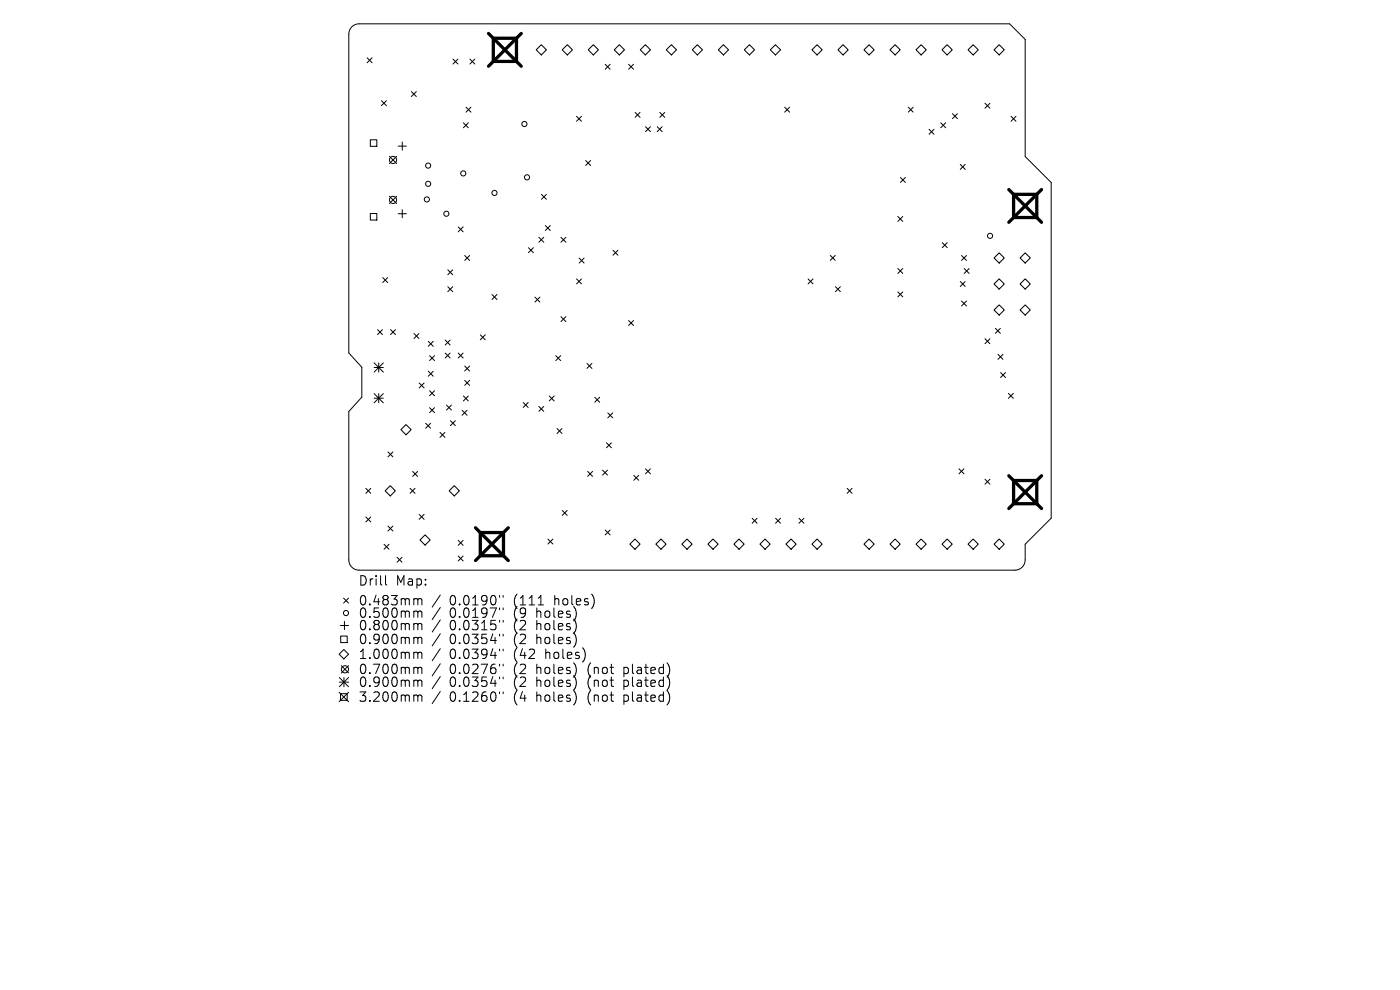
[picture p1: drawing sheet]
<svg xmlns="http://www.w3.org/2000/svg" width="297mm" height="210mm" viewBox="0 0 297 210" stroke-linecap="round" stroke-linejoin="round" font-family="sans-serif">
<defs><g id="words">
<g font-size="2.8">
<text x="75.9" y="124.5">Drill</text>
<text x="84" y="124.5">Map:</text>
<text x="75.9" y="128.7">0.483mm</text>
<text x="75.9" y="131.3">0.500mm</text>
<text x="95.4" y="128.7">0.0190&quot;</text>
<text x="95.4" y="131.3">0.0197&quot;</text>
<text x="109.1" y="128.7">(111</text>
<text x="109.1" y="131.3">(9</text>
<text x="114.1" y="131.3">holes)</text>
<text x="117.9" y="128.7">holes)</text>
<text x="75.9" y="134">0.800mm</text>
<text x="75.9" y="136.9">0.900mm</text>
<text x="95.4" y="134">0.0315&quot;</text>
<text x="95.4" y="136.9">0.0354&quot;</text>
<text x="109.1" y="134">(2</text>
<text x="109.1" y="136.9">(2</text>
<text x="114.1" y="134">holes)</text>
<text x="114.1" y="136.9">holes)</text>
<text x="75.9" y="140.1">1.000mm</text>
<text x="75.9" y="143.3">0.700mm</text>
<text x="95.4" y="140.1">0.0394&quot;</text>
<text x="95.4" y="143.3">0.0276&quot;</text>
<text x="109.1" y="140.1">(42</text>
<text x="109.1" y="143.3">(2</text>
<text x="114.1" y="143.3">holes)</text>
<text x="116" y="140.1">holes)</text>
<text x="125.1" y="143.3">(not</text>
<text x="133" y="143.3">plated)</text>
<text x="75.9" y="146">0.900mm</text>
<text x="75.9" y="149.2">3.200mm</text>
<text x="95.4" y="146">0.0354&quot;</text>
<text x="95.4" y="149.2">0.1260&quot;</text>
<text x="109.1" y="146">(2</text>
<text x="109.1" y="149.2">(4</text>
<text x="114.1" y="146">holes)</text>
<text x="114.1" y="149.2">holes)</text>
<text x="125.1" y="146">(not</text>
<text x="125.1" y="149.2">(not</text>
<text x="133" y="146">plated)</text>
<text x="133" y="149.2">plated)</text>
</g>
</g></defs>
<g fill="none" stroke="#000" stroke-width=".21">
<path d="M74.7 5.7l.7-.5 .8-.1h138l3.3 3.3v24.8l5.5 5.5v71.2l-5.5 5.5v3.4a2.17 2.17 0 0 1-2.2 2.1h-139.1a2.17 2.17 0 0 1-2.2-2.1v-31.5l2.8-3.1v-6.3l-2.8-3v-67.7a2.17 2.17 0 0 1 .7-1.5zM77.9 12.3l1 1M78.9 12.3l-1 1M87.3 19.4l1 1.1M88.3 19.4l-1 1.1M96.1 12.5l1 1.1M97.1 12.5l-1 1.1M99.7 12.5l1 1.1M100.7 12.5l-1 1.1M128.4 13.6l1 1.1M129.4 13.6l-1 1.1M133.4 13.6l1 1.1"/>
<path d="M134.4 13.6l-1 1.1M78.6 29.7h1.3v1.3h-1.3zM80.9 21.4l1.1 1M82 21.4l-1.1 1M82.6 33.2l1.5 1.5M84.1 33.2l-1.5 1.5M84.5 31h1.7M85.3 30.1v1.8M98.3 26.1l1.1 1M98.9 22.7l1 1.1M99.4 26.1l-1.1 1M99.9 22.7l-1 1.1"/>
<path d="M122.3 24.7l1.1 1M123.4 24.7l-1.1 1M124.2 34.1l1.1 1M125.3 34.1l-1.1 1M134.7 23.8l1.1 1.1M135.8 23.8l-1.1 1.1M136.9 26.9l1.1 1M138 26.9l-1.1 1M139.4 26.9l1.1 1M140 23.8l1 1.1M140.5 26.9l-1.1 1M141 23.8l-1 1.1"/>
<path d="M166.5 22.7l1 1.1M167.5 22.7l-1 1.1M191 37.6l1.1 1.1M192.1 37.6l-1.1 1.1M192.7 22.7l1 1.1M193.7 22.7l-1 1.1M197.1 27.4l1 1.1M198.1 27.4l-1 1.1M199.6 26.1l1 1M200.6 26.1l-1 1M202.1 24.1l1 1.1M203.1 24.1l-1 1.1"/>
<path d="M203.7 34.9l1.1 1M204.8 34.9l-1.1 1M209 21.9l1 1.1M210 21.9l-1 1.1M214.5 24.7l1 1M215.5 24.7l-1 1M78.6 45.3h1.3v1.4h-1.3zM81.2 58.9l1 1M82.2 58.9l-1 1M82.6 41.6l1.5 1.6M84.1 41.6l-1.5 1.6M84.5 45.3h1.7"/>
<path d="M85.3 44.5v1.7M95 57.2l1 1.1M96 57.2l-1 1.1M97.2 48.1l1.1 1.1M98.3 48.1l-1.1 1.1M98.6 54.2l1 1M99.6 54.2l-1 1M112.1 52.5l1.1 1.1M113.2 52.5l-1.1 1.1M114.3 50.3l1.1 1.1M114.9 41.2l1 1.1M115.4 50.3l-1.1 1.1"/>
<path d="M115.7 47.9l1 1M115.9 41.2l-1 1.1M116.7 47.9l-1 1M119 50.3l1.1 1.1M120.1 50.3l-1.1 1.1M122.3 59.2l1.1 1M122.9 54.8l1 1M123.4 59.2l-1.1 1M123.9 54.8l-1 1M130 53.1l1.1 1M131.1 53.1l-1.1 1M171.4 59.2l1.1 1"/>
<path d="M172.5 59.2l-1.1 1M176.1 54.2l1.1 1M177.2 54.2l-1.1 1M190.5 45.9l1 1.1M190.5 57l1 1M191.5 45.9l-1 1.1M191.5 57l-1 1M199.9 51.5l1 1M200.9 51.5l-1 1M203.7 59.7l1.1 1.1M204 54.2l1 1M204.5 57l1.1 1"/>
<path d="M204.8 59.7l-1.1 1.1M205 54.2l-1 1M205.6 57l-1.1 1M79.4 77l1.9 1.9M79.4 78h1.9M80.1 69.9l1 1.1M80.3 77v1.9M81.1 69.9l-1 1.1M81.3 77l-1.9 1.9M82.9 69.9l1 1.1M83.9 69.9l-1 1.1M87.8 70.8l1.1 1"/>
<path d="M88.9 70.8l-1.1 1M90.9 72.4l1 1.1M90.9 78.8l1 1M91.1 75.4l1.1 1.1M91.9 72.4l-1 1.1M91.9 78.8l-1 1M92.2 75.4l-1.1 1.1M94.4 72.1l1.1 1.1M94.4 74.9l1.1 1M95 60.8l1 1.1M95.5 72.1l-1.1 1.1M95.5 74.9l-1.1 1"/>
<path d="M96 60.8l-1 1.1M97.2 74.9l1.1 1M98.3 74.9l-1.1 1M98.6 77.7l1 1M99.6 77.7l-1 1M101.9 71l1 1.1M102.9 71l-1 1.1M104.4 62.5l1 1M105.4 62.5l-1 1M113.5 63l1 1.1M114.5 63l-1 1.1M117.9 75.4l1 1.1"/>
<path d="M118.9 75.4l-1 1.1M119 67.2l1.1 1M120.1 67.2l-1.1 1M124.5 77.1l1.1 1.1M125.6 77.1l-1.1 1.1M133.4 68l1 1M134.4 68l-1 1M177.2 60.8l1.1 1.1M178.3 60.8l-1.1 1.1M190.5 61.9l1 1.1M191.5 61.9l-1 1.1M204 63.9l1 1"/>
<path d="M205 63.9l-1 1M209 71.9l1 1M210 71.9l-1 1M211.2 69.7l1 1M211.7 75.2l1.1 1M212.2 69.7l-1 1M212.3 79l1 1.1M212.8 75.2l-1.1 1M213.3 79l-1 1.1M79.4 83.5l1.9 2M79.4 84.5h1.9M80.3 83.5v2"/>
<path d="M81.3 83.5l-1.9 2M82.3 95.9l1.1 1M83.4 95.9l-1.1 1M88.9 81.2l1.1 1.1M90 81.2l-1.1 1.1M90.3 89.8l1.1 1M91.1 82.9l1.1 1M91.1 86.5l1.1 1M91.4 89.8l-1.1 1M92.2 82.9l-1.1 1M92.2 86.5l-1.1 1M93.3 91.7l1.1 1.1"/>
<path d="M94.4 91.7l-1.1 1.1M94.7 85.9l1.1 1.1M95.5 89.2l1.1 1.1M95.8 85.9l-1.1 1.1M96.6 89.2l-1.1 1.1M98 87l1.1 1.1M98.3 84l1.1 1M98.6 80.7l1 1M99.1 87l-1.1 1.1M99.4 84l-1.1 1M99.6 80.7l-1 1M111 85.4l1 1"/>
<path d="M112 85.4l-1 1M114.3 86.2l1.1 1.1M115.4 86.2l-1.1 1.1M116.5 84l1.1 1M117.6 84l-1.1 1M118.2 90.9l1 1M119.2 90.9l-1 1M124.7 100l1 1M125.7 100l-1 1M126.2 84.3l1 1M127.2 84.3l-1 1M127.8 99.7l1.1 1.1"/>
<path d="M128.7 93.9l1 1.1M128.9 99.7l-1.1 1.1M128.9 87.6l1.1 1M129.7 93.9l-1 1.1M130 87.6l-1.1 1M136.9 99.5l1.1 1M138 99.5l-1.1 1M203.4 99.5l1.1 1M204.5 99.5l-1.1 1M213.9 83.4l1.1 1.1M215 83.4l-1.1 1.1M77.6 103.6l1.1 1"/>
<path d="M77.6 109.7l1.1 1M78.7 103.6l-1.1 1M78.7 109.7l-1.1 1M81.5 115.5l1 1M82.3 111.6l1.1 1M82.5 115.5l-1 1M83.4 111.6l-1.1 1M84.2 118.2l1.1 1.1M85.3 118.2l-1.1 1.1M87 103.6l1 1M87.5 100l1.1 1.1M88 103.6l-1 1"/>
<path d="M88.6 100l-1.1 1.1M88.9 109.1l1.1 1.1M90 109.1l-1.1 1.1M97.2 114.6l1.1 1.1M97.2 117.9l1.1 1.1M98.3 114.6l-1.1 1.1M98.3 117.9l-1.1 1.1M116.2 114.4l1.1 1M117.3 114.4l-1.1 1M119.3 108.3l1 1M120.3 108.3l-1 1M128.4 112.4l1 1.1"/>
<path d="M129.4 112.4l-1 1.1M134.5 100.8l1 1.1M135.5 100.8l-1 1.1M159.6 109.9l1 1.1M160.6 109.9l-1 1.1M164.5 109.9l1.1 1.1M165.6 109.9l-1.1 1.1M169.5 109.9l1 1.1M170.5 109.9l-1 1.1M179.7 103.6l1.1 1M180.8 103.6l-1.1 1M209 101.7l1 1"/>
<path d="M210 101.7l-1 1M71.9 138.8l1-1 1 1-1 1zM72.2 132.7h1.7M72.3 134.9h1.4v1.4h-1.4zM72.9 126.9l1 1M73.1 131.8v1.8M73.9 126.9l-1 1M81.8 122.1v1.7l.3 .3M88.1 127l.5 .1v.2M88.1 129.6h.3l.2 .3M88.1 132.3h.3l.2 .3M88.1 135.2l.5 .1v.2"/>
<path d="M88.1 138.4h.3l.2 .2M88.6 127.3l.3-.3 .5 .1 .1 1.2M88.6 127.3v1M88.6 129.9v1.1M88.6 132.6v1M88.6 135.5v1M88.6 138.6v1.1M88.6 129.9l.3-.3 .5 .1 .1 1.3M88.6 132.6l.3-.3 .5 .1 .1 1.2M88.6 135.5l.3-.3 .5 .1 .1 1.2M88.6 138.6l.3-.2 .5 .1 .1 1.2M93.4 126.2l-1.7 2.6"/>
<path d="M93.4 128.9l-1.7 2.5M93.4 131.5l-1.7 2.6M93.4 134.4l-1.7 2.6M93.4 137.6l-1.7 2.6M106 126.3v.4M106 129v.3M106 131.6v.4M106 134.5v.4M106 137.7v.4M106.7 126.3v.4M106.7 129v.3M106.7 131.6v.4"/>
<path d="M106.7 134.5v.4M106.7 137.7v.4M114.2 128.3h1.1M71.9 146.9l2 2M72 143.7l1.9 2M72 144.7h1.9M72.2 147.1h1.4v1.5h-1.4zM72.4 141.2l1.5 1.5M73 143.7v2M73.9 141.2l-1.5 1.5M73.9 143.7l-1.9 2M73.9 146.9l-2 2"/>
<path d="M88.1 141.6l.5 .1v.1M88.1 144.3l.5 .1v.2M88.1 147.4l.5 .1v.2M88.6 141.8v1.1M88.6 144.6v1M88.6 147.7v1.1M88.6 141.8l.3-.2 .5 .1 .1 1.2M88.6 144.6l.3-.3 .5 .1 .1 1.2M88.6 147.7l.3-.3 .5 .1 .1 1.3M93.4 140.8l-1.7 2.6M93.4 143.5l-1.7 2.6M93.4 146.7l-1.7 2.5"/>
<path d="M106 140.9v.4M106 143.6v.4M106 146.8v.4M106.7 140.9v.4M106.7 143.6v.4M106.7 146.8v.4"/>
<circle cx="83.4" cy="33.9" r=".76"/>
<circle cx="90.8" cy="39" r=".54"/>
<circle cx="90.8" cy="35.1" r=".54"/>
<circle cx="98.3" cy="36.8" r=".54"/>
<circle cx="111.2" cy="26.3" r=".54"/>
<circle cx="111.8" cy="37.6" r=".54"/>
<circle cx="83.4" cy="42.4" r=".76"/>
<circle cx="90.6" cy="42.3" r=".54"/>
<circle cx="94.7" cy="45.3" r=".54"/>
<circle cx="104.9" cy="40.9" r=".54"/>
<circle cx="210" cy="50" r=".54"/>
<circle cx="73.4" cy="130" r=".54"/>
<circle cx="73.2" cy="142" r=".76"/>
</g>
<g fill="none" stroke="#000" stroke-width=".22">
<path d="M113.7 10.6l1.1-1.1 1.1 1.1-1.1 1.1zM119.3 10.6l1.1-1.1 1 1.1-1 1.1zM124.8 10.6l1.1-1.1 1.1 1.1-1.1 1.1zM131.4 9.5l1.1 1.1-1.1 1.1-1.1-1.1zM136.9 9.5l1.1 1.1-1.1 1.1-1.1-1.1zM141.3 10.6l1.1-1.1 1.1 1.1-1.1 1.1zM147.9 9.5l1.1 1.1-1.1 1.1-1-1.1zM153.5 9.5l1.1 1.1-1.1 1.1-1.1-1.1zM159 9.5l1.1 1.1-1.1 1.1-1.1-1.1zM164.5 9.5l1.1 1.1-1.1 1.1-1.1-1.1zM172.2 10.6l1.1-1.1 1.1 1.1-1.1 1.1zM177.8 10.6l1.1-1.1 1 1.1-1 1.1z"/>
<path d="M183.3 10.6l1.1-1.1 1.1 1.1-1.1 1.1zM189.9 9.5l1.1 1.1-1.1 1.1-1.1-1.1zM194.3 10.6l1.1-1.1 1.1 1.1-1.1 1.1zM200.9 9.5l1.1 1.1-1.1 1.1-1.1-1.1zM205.4 10.6l1-1.1 1.1 1.1-1.1 1.1zM212 9.5l1.1 1.1-1.1 1.1-1.1-1.1zM212 53.6l1.1 1.1-1.1 1.1-1.1-1.1zM212 59.2l1.1 1-1.1 1.1-1.1-1.1zM216.4 54.7l1.1-1.1 1.1 1.1-1.1 1.1zM212 64.7l1.1 1.1-1.1 1-1.1-1zM216.4 60.2l1.1-1 1.1 1-1.1 1.1zM216.4 65.8l1.1-1.1 1.1 1.1-1.1 1z"/>
<path d="M86.1 90.1l1.1 1-1.1 1.1-1-1.1zM82.8 103l1.1 1.1-1.1 1.1-1.1-1.1zM89.1 114.5l1.1-1 1.1 1-1.1 1.1zM96.4 103l1.1 1.1-1.1 1.1-1.1-1.1zM133.6 115.4l1.1-1.1 1.1 1.1-1.1 1.1zM139.1 115.4l1.1-1.1 1.1 1.1-1.1 1.1zM144.7 115.4l1-1.1 1.1 1.1-1.1 1.1zM150.2 115.4l1.1-1.1 1 1.1-1 1.1zM155.7 115.4l1.1-1.1 1.1 1.1-1.1 1.1zM161.2 115.4l1.1-1.1 1.1 1.1-1.1 1.1zM166.7 115.4l1.1-1.1 1.1 1.1-1.1 1.1zM172.2 115.4l1.1-1.1 1.1 1.1-1.1 1.1z"/>
<path d="M183.3 115.4l1.1-1.1 1.1 1.1-1.1 1.1zM189.9 114.3l1.1 1.1-1.1 1.1-1.1-1.1zM194.3 115.4l1.1-1.1 1.1 1.1-1.1 1.1zM200.9 114.3l1.1 1.1-1.1 1.1-1.1-1.1zM205.4 115.4l1-1.1 1.1 1.1-1.1 1.1zM212 114.3l1.1 1.1-1.1 1.1-1.1-1.1z"/>
</g>
<path d="M103.6 7.1l7 6.9M104.7 8.1h4.9v4.9h-4.9zM110.6 7.1l-7 6.9M214 40.2l7 7M215 41.2h4.9v4.9h-4.9zM221 40.2l-7 7M100.9 112l6.9 6.9M101.9 113h4.9v4.9h-4.9zM107.8 112l-6.9 6.9M214 100.9l7 7M215 101.9h4.9v5h-4.9zM221 100.9l-7 7" fill="none" stroke="#000" stroke-width=".7"/>
<use href="#words"/>
</svg>
